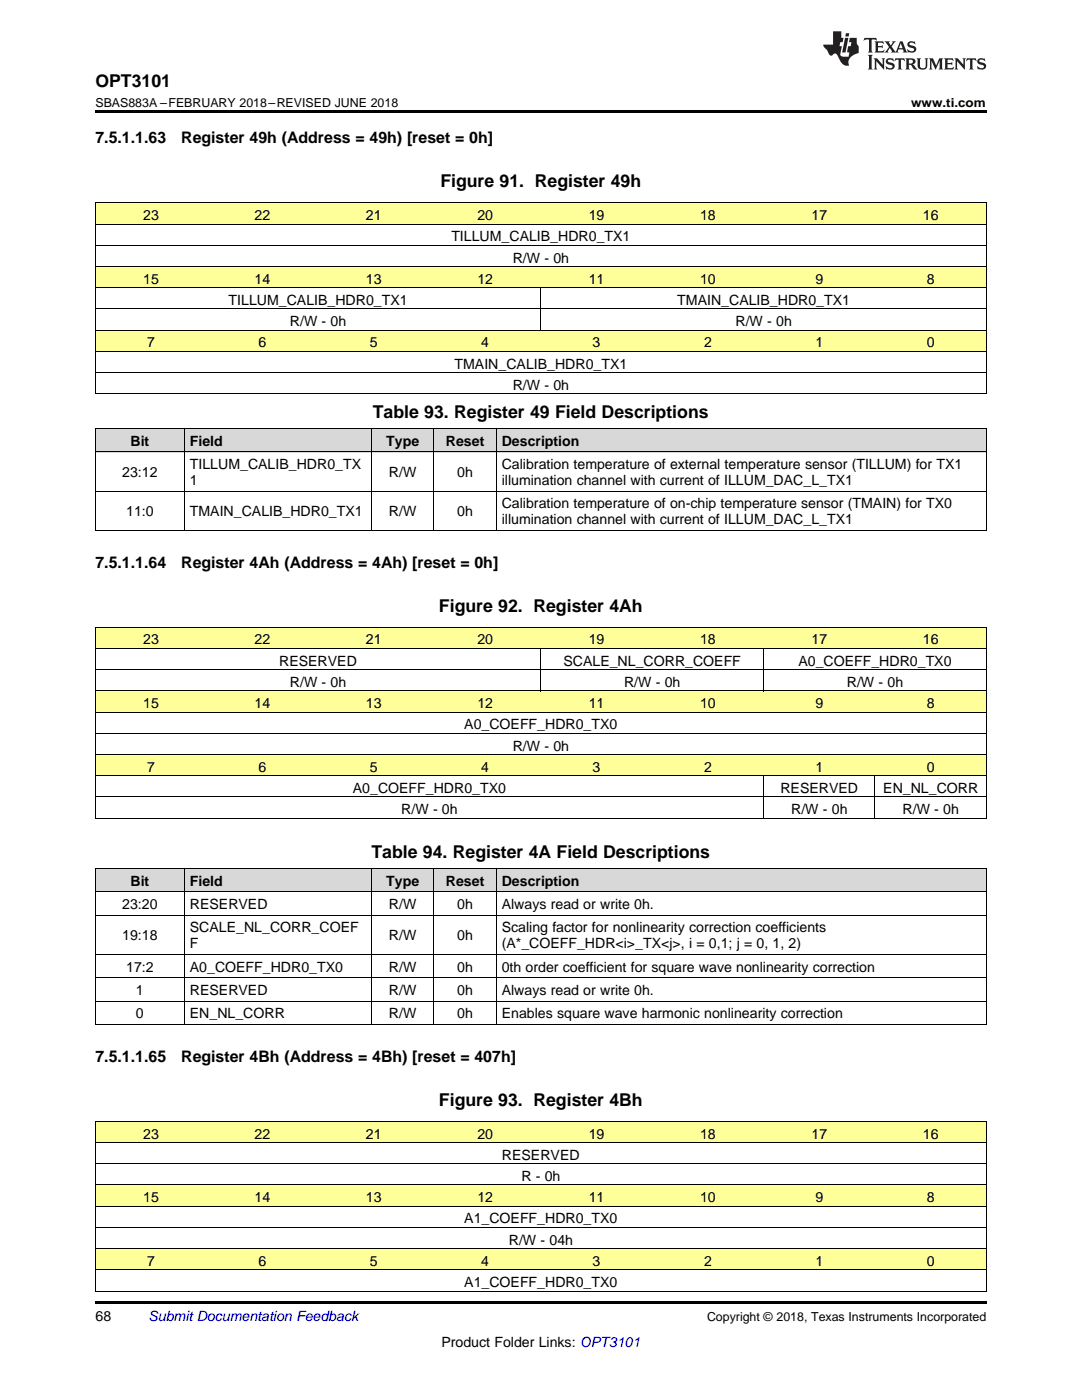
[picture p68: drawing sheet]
<svg xmlns="http://www.w3.org/2000/svg" width="216mm" height="279mm" viewBox="0 0 216 279" stroke-linecap="round" stroke-linejoin="round" font-family="sans-serif">
<defs><g id="words">
<g font-size="3.5">
<text x="19" y="17.3">OPT3101</text>
<text x="87.9" y="37.4">Figure 91. Register 49h</text>
<text x="74.4" y="83.5">Table 93. Register 49 Field Descriptions</text>
<text x="87.6" y="122.1">Figure 92. Register 4Ah</text>
<text x="74.1" y="171.3">Table 94. Register 4A Field Descriptions</text>
<text x="87.6" y="220.7">Figure 93. Register 4Bh</text>
</g>
<g font-size="3.2">
<text x="19" y="28.6">7.5.1.1.63</text>
<text x="36.2" y="28.6">Register 49h (Address = 49h) [reset = 0h]</text>
<text x="19" y="113.3">7.5.1.1.64</text>
<text x="36.2" y="113.3">Register 4Ah (Address = 4Ah) [reset = 0h]</text>
<text x="19" y="211.9">7.5.1.1.65</text>
<text x="36.2" y="211.9">Register 4Bh (Address = 4Bh) [reset = 407h]</text>
</g>
<g font-size="2.8">
<text x="28.6" y="43.9">23</text>
<text x="50.8" y="43.9">22</text>
<text x="73" y="43.9">21</text>
<text x="95.2" y="43.9">20</text>
<text x="117.5" y="43.9">19</text>
<text x="139.7" y="43.9">18</text>
<text x="161.9" y="43.9">17</text>
<text x="184.1" y="43.9">16</text>
<text x="90.1" y="48.2">TILLUM_CALIB_HDR0_TX1</text>
<text x="102.3" y="52.4">R/W - 0h</text>
<text x="28.6" y="56.6">15</text>
<text x="50.8" y="56.6">14</text>
<text x="73" y="56.6">13</text>
<text x="95.2" y="56.6">12</text>
<text x="117.5" y="56.6">11</text>
<text x="139.7" y="56.6">10</text>
<text x="162.7" y="56.6">9</text>
<text x="184.9" y="56.6">8</text>
<text x="45.6" y="60.9">TILLUM_CALIB_HDR0_TX1</text>
<text x="57.9" y="65.1">R/W - 0h</text>
<text x="135.1" y="60.9">TMAIN_CALIB_HDR0_TX1</text>
<text x="146.8" y="65.1">R/W - 0h</text>
<text x="29.4" y="69.3">7</text>
<text x="51.6" y="69.3">6</text>
<text x="73.8" y="69.3">5</text>
<text x="96" y="69.3">4</text>
<text x="118.3" y="69.3">3</text>
<text x="140.5" y="69.3">2</text>
<text x="162.7" y="69.3">1</text>
<text x="184.9" y="69.3">0</text>
<text x="90.7" y="73.6">TMAIN_CALIB_HDR0_TX1</text>
<text x="102.3" y="77.8">R/W - 0h</text>
<text x="26" y="89">Bit</text>
<text x="37.9" y="89">Field</text>
<text x="77.1" y="89">Type</text>
<text x="89" y="89">Reset</text>
<text x="100.1" y="89">Description</text>
<text x="24.4" y="95.2">23:12</text>
<text x="37.9" y="93.6">TILLUM_CALIB_HDR0_TX</text>
<text x="77.6" y="95.2">R/W</text>
<text x="91.2" y="95.2">0h</text>
<text x="100.1" y="93.6">Calibration temperature of external temperature sensor (TILLUM) for TX1</text>
<text x="37.9" y="96.8">1</text>
<text x="100.1" y="96.8">illumination channel with current of ILLUM_DAC_L_TX1</text>
<text x="100.1" y="101.5">Calibration temperature of on-chip temperature sensor (TMAIN) for TX0</text>
<text x="25.2" y="103">11:0</text>
<text x="37.9" y="103">TMAIN_CALIB_HDR0_TX1</text>
<text x="77.6" y="103">R/W</text>
<text x="91.2" y="103">0h</text>
<text x="100.1" y="104.6">illumination channel with current of ILLUM_DAC_L_TX1</text>
<text x="28.6" y="128.6">23</text>
<text x="50.8" y="128.6">22</text>
<text x="73" y="128.6">21</text>
<text x="95.2" y="128.6">20</text>
<text x="117.5" y="128.6">19</text>
<text x="139.7" y="128.6">18</text>
<text x="161.9" y="128.6">17</text>
<text x="184.1" y="128.6">16</text>
<text x="55.7" y="132.9">RESERVED</text>
<text x="57.9" y="137.1">R/W - 0h</text>
<text x="112.4" y="132.9">SCALE_NL_CORR_COEFF</text>
<text x="124.5" y="137.1">R/W - 0h</text>
<text x="159.3" y="132.9">A0_COEFF_HDR0_TX0</text>
<text x="169" y="137.1">R/W - 0h</text>
<text x="28.6" y="141.3">15</text>
<text x="50.8" y="141.3">14</text>
<text x="73" y="141.3">13</text>
<text x="95.2" y="141.3">12</text>
<text x="117.5" y="141.3">11</text>
<text x="139.7" y="141.3">10</text>
<text x="162.7" y="141.3">9</text>
<text x="184.9" y="141.3">8</text>
<text x="92.6" y="145.6">A0_COEFF_HDR0_TX0</text>
<text x="102.3" y="149.8">R/W - 0h</text>
<text x="29.4" y="154">7</text>
<text x="51.6" y="154">6</text>
<text x="73.8" y="154">5</text>
<text x="96" y="154">4</text>
<text x="118.3" y="154">3</text>
<text x="140.5" y="154">2</text>
<text x="162.7" y="154">1</text>
<text x="184.9" y="154">0</text>
<text x="70.4" y="158.3">A0_COEFF_HDR0_TX0</text>
<text x="155.7" y="158.3">RESERVED</text>
<text x="176.2" y="158.3">EN_NL_CORR</text>
<text x="80.1" y="162.5">R/W - 0h</text>
<text x="157.9" y="162.5">R/W - 0h</text>
<text x="180.1" y="162.5">R/W - 0h</text>
<text x="26" y="176.8">Bit</text>
<text x="37.9" y="176.8">Field</text>
<text x="77.1" y="176.8">Type</text>
<text x="89" y="176.8">Reset</text>
<text x="100.1" y="176.8">Description</text>
<text x="24.4" y="181.4">23:20</text>
<text x="37.9" y="181.4">RESERVED</text>
<text x="77.6" y="181.4">R/W</text>
<text x="91.2" y="181.4">0h</text>
<text x="100.1" y="181.4">Always read or write 0h.</text>
<text x="24.4" y="187.7">19:18</text>
<text x="37.9" y="186.1">SCALE_NL_CORR_COEF</text>
<text x="37.9" y="189.3">F</text>
<text x="77.6" y="187.7">R/W</text>
<text x="91.2" y="187.7">0h</text>
<text x="100.1" y="186.1">Scaling factor for nonlinearity correction coefficients</text>
<text x="100.1" y="189.3">(A*_COEFF_HDR&lt;i&gt;_TX&lt;j&gt;, i = 0,1; j = 0, 1, 2)</text>
<text x="25.2" y="193.9">17:2</text>
<text x="37.9" y="193.9">A0_COEFF_HDR0_TX0</text>
<text x="77.6" y="193.9">R/W</text>
<text x="91.2" y="193.9">0h</text>
<text x="100.1" y="193.9">0th order coefficient for square wave nonlinearity correction</text>
<text x="27.1" y="198.6">1</text>
<text x="27.1" y="203.2">0</text>
<text x="37.9" y="198.6">RESERVED</text>
<text x="37.9" y="203.2">EN_NL_CORR</text>
<text x="77.6" y="198.6">R/W</text>
<text x="77.6" y="203.2">R/W</text>
<text x="91.2" y="198.6">0h</text>
<text x="91.2" y="203.2">0h</text>
<text x="100.1" y="198.6">Always read or write 0h.</text>
<text x="100.1" y="203.2">Enables square wave harmonic nonlinearity correction</text>
<text x="28.6" y="227.2">23</text>
<text x="50.8" y="227.2">22</text>
<text x="73" y="227.2">21</text>
<text x="95.2" y="227.2">20</text>
<text x="117.5" y="227.2">19</text>
<text x="139.7" y="227.2">18</text>
<text x="161.9" y="227.2">17</text>
<text x="184.1" y="227.2">16</text>
<text x="100.2" y="231.5">RESERVED</text>
<text x="28.6" y="239.9">15</text>
<text x="50.8" y="239.9">14</text>
<text x="73" y="239.9">13</text>
<text x="95.2" y="239.9">12</text>
<text x="104" y="235.7">R - 0h</text>
<text x="117.5" y="239.9">11</text>
<text x="139.7" y="239.9">10</text>
<text x="162.7" y="239.9">9</text>
<text x="184.9" y="239.9">8</text>
<text x="92.6" y="244.2">A1_COEFF_HDR0_TX0</text>
<text x="101.5" y="248.4">R/W - 04h</text>
<text x="29.4" y="252.6">7</text>
<text x="51.6" y="252.6">6</text>
<text x="73.8" y="252.6">5</text>
<text x="92.6" y="256.9">A1_COEFF_HDR0_TX0</text>
<text x="96" y="252.6">4</text>
<text x="118.3" y="252.6">3</text>
<text x="140.5" y="252.6">2</text>
<text x="162.7" y="252.6">1</text>
<text x="184.9" y="252.6">0</text>
<text x="19" y="263.6">68</text>
<text x="88.1" y="268.9">Product Folder Links: OPT3101</text>
</g>
<text font-size="2.8" fill="#0000c8" x="29.6" y="263.6">Submit Documentation Feedback</text>
<g font-size="2.5">
<text x="19" y="21.4">SBAS883A –FEBRUARY 2018–REVISED JUNE 2018</text>
<text x="181.8" y="21.4">www.ti.com</text>
<text x="141.1" y="263.6">Copyright © 2018, Texas Instruments Incorporated</text>
</g>
</g></defs>
<g fill="#ff9">
<path d="M19 249.2h22.3v4.3h-22.3z"/>
<path d="M41.3 249.2h22.2v4.3h-22.2z"/>
<path d="M63.5 249.2h22.2v4.3h-22.2z"/>
<path d="M85.7 249.2h22.2v4.3h-22.2z"/>
<path d="M107.9 249.2h22.3v4.3h-22.3z"/>
<path d="M130.2 249.2h22.2v4.3h-22.2z"/>
<path d="M152.4 249.2h22.2v4.3h-22.2z"/>
<path d="M174.6 249.2h22.2v4.3h-22.2z"/>
<path d="M19 236.5h22.3v4.3h-22.3z"/>
<path d="M41.3 236.5h22.2v4.3h-22.2z"/>
<path d="M63.5 236.5h22.2v4.3h-22.2z"/>
<path d="M85.7 236.5h22.2v4.3h-22.2z"/>
<path d="M107.9 236.5h22.3v4.3h-22.3z"/>
<path d="M130.2 236.5h22.2v4.3h-22.2z"/>
<path d="M152.4 236.5h22.2v4.3h-22.2z"/>
<path d="M174.6 236.5h22.2v4.3h-22.2z"/>
<path d="M19 223.8h22.3v4.3h-22.3z"/>
<path d="M41.3 223.8h22.2v4.3h-22.2z"/>
<path d="M63.5 223.8h22.2v4.3h-22.2z"/>
<path d="M85.7 223.8h22.2v4.3h-22.2z"/>
<path d="M107.9 223.8h22.3v4.3h-22.3z"/>
<path d="M130.2 223.8h22.2v4.3h-22.2z"/>
<path d="M152.4 223.8h22.2v4.3h-22.2z"/>
<path d="M174.6 223.8h22.2v4.3h-22.2z"/>
</g>
<g fill="#d8d8d8">
<path d="M19 173.4h17.8v4.6h-17.8z"/>
<path d="M36.8 173.4h37.4v4.6h-37.4z"/>
<path d="M74.2 173.4h12.4v4.6h-12.4z"/>
<path d="M86.6 173.4h12.5v4.6h-12.5z"/>
<path d="M99.1 173.4h97.7v4.6h-97.7z"/>
</g>
<g fill="#ff9">
<path d="M19 150.6h22.3v4.3h-22.3z"/>
<path d="M41.3 150.6h22.2v4.3h-22.2z"/>
<path d="M63.5 150.6h22.2v4.3h-22.2z"/>
<path d="M85.7 150.6h22.2v4.3h-22.2z"/>
<path d="M107.9 150.6h22.3v4.3h-22.3z"/>
<path d="M130.2 150.6h22.2v4.3h-22.2z"/>
<path d="M152.4 150.6h22.2v4.3h-22.2z"/>
<path d="M174.6 150.6h22.2v4.3h-22.2z"/>
<path d="M19 137.9h22.3v4.3h-22.3z"/>
<path d="M41.3 137.9h22.2v4.3h-22.2z"/>
<path d="M63.5 137.9h22.2v4.3h-22.2z"/>
<path d="M85.7 137.9h22.2v4.3h-22.2z"/>
<path d="M107.9 137.9h22.3v4.3h-22.3z"/>
<path d="M130.2 137.9h22.2v4.3h-22.2z"/>
<path d="M152.4 137.9h22.2v4.3h-22.2z"/>
<path d="M174.6 137.9h22.2v4.3h-22.2z"/>
<path d="M19 125.2h22.3v4.3h-22.3z"/>
<path d="M41.3 125.2h22.2v4.3h-22.2z"/>
<path d="M63.5 125.2h22.2v4.3h-22.2z"/>
<path d="M85.7 125.2h22.2v4.3h-22.2z"/>
<path d="M107.9 125.2h22.3v4.3h-22.3z"/>
<path d="M130.2 125.2h22.2v4.3h-22.2z"/>
<path d="M152.4 125.2h22.2v4.3h-22.2z"/>
<path d="M174.6 125.2h22.2v4.3h-22.2z"/>
</g>
<g fill="#d8d8d8">
<path d="M19 85.6h17.8v4.6h-17.8z"/>
<path d="M36.8 85.6h37.4v4.6h-37.4z"/>
<path d="M74.2 85.6h12.4v4.6h-12.4z"/>
<path d="M86.6 85.6h12.5v4.6h-12.5z"/>
<path d="M99.1 85.6h97.7v4.6h-97.7z"/>
</g>
<g fill="#ff9">
<path d="M19 65.9h22.3v4.3h-22.3z"/>
<path d="M41.3 65.9h22.2v4.3h-22.2z"/>
<path d="M63.5 65.9h22.2v4.3h-22.2z"/>
<path d="M85.7 65.9h22.2v4.3h-22.2z"/>
<path d="M107.9 65.9h22.3v4.3h-22.3z"/>
<path d="M130.2 65.9h22.2v4.3h-22.2z"/>
<path d="M152.4 65.9h22.2v4.3h-22.2z"/>
<path d="M174.6 65.9h22.2v4.3h-22.2z"/>
<path d="M19 53.2h22.3v4.3h-22.3z"/>
<path d="M41.3 53.2h22.2v4.3h-22.2z"/>
<path d="M63.5 53.2h22.2v4.3h-22.2z"/>
<path d="M85.7 53.2h22.2v4.3h-22.2z"/>
<path d="M107.9 53.2h22.3v4.3h-22.3z"/>
<path d="M130.2 53.2h22.2v4.3h-22.2z"/>
<path d="M152.4 53.2h22.2v4.3h-22.2z"/>
<path d="M174.6 53.2h22.2v4.3h-22.2z"/>
<path d="M19 40.5h22.3v4.3h-22.3z"/>
<path d="M41.3 40.5h22.2v4.3h-22.2z"/>
<path d="M63.5 40.5h22.2v4.3h-22.2z"/>
<path d="M85.7 40.5h22.2v4.3h-22.2z"/>
<path d="M107.9 40.5h22.3v4.3h-22.3z"/>
<path d="M130.2 40.5h22.2v4.3h-22.2z"/>
<path d="M152.4 40.5h22.2v4.3h-22.2z"/>
<path d="M174.6 40.5h22.2v4.3h-22.2z"/>
</g>
<path d="M19 22h177.8v.5h-177.8zM19 105.9h.2zM74 105.9h.2zM86.5 105.9h.1zM99 105.9h.1zM196.7 105.9h.1zM19 204.5h.2zM74 204.5h.2zM86.5 204.5h.1zM99 204.5h.1zM196.7 204.5h.1zM19 259.7h177.8v.5h-177.8z" fill="#000"/>
<g fill="none" stroke="#000" stroke-width=".2">
<path d="M19 57.4h177.8M19 53.2h177.8M19 48.9h177.8M19 44.7h177.8M19 40.5h177.8M19.1 40.5v38.1M107.9 57.5v8.4M196.8 40.5v38.1M19 78.6h177.8M19 74.3h177.8M19 70.1h177.8M19 65.9h177.8"/>
<path d="M19 61.6h177.8M19 98h177.8M19 90.2h177.8M19 85.5h177.8M19.1 85.5v20.4M36.8 85.5v20.4M74.1 85.5v20.4M86.6 85.5v20.4M99 85.5v20.4M196.8 85.5v20.4M19 105.9h177.8M19 137.9h177.8"/>
<path d="M19 133.6h177.8M19 129.4h177.8M19 125.2h177.8M19.1 125.2v38.1M107.9 129.5v8.4M152.3 129.5v8.4M196.8 125.2v38.1M19 159h177.8M19 154.8h177.8M19 150.6h177.8M19 146.3h177.8M19 142.1h177.8"/>
<path d="M152.3 154.9v8.4M174.6 154.9v8.4M19 178h177.8M19 173.3h177.8M19 163.3h177.8M19.1 173.4v31.1M36.8 173.4v31.1M74.1 173.4v31.1M86.6 173.4v31.1M99 173.4v31.1M196.8 173.4v31.1M19 199.8h177.8"/>
<path d="M19 195.1h177.8M19 190.5h177.8M19 182.7h177.8M19 204.5h177.8M19 236.5h177.8M19 232.3h177.8M19 228h177.8M19 223.8h177.8M19.1 223.8v33.9M196.8 223.8v33.9M19 257.7h177.8M19 253.4h177.8"/>
<path d="M19 249.2h177.8M19 245h177.8M19 240.7h177.8"/>
</g>
<g fill="#231f20">
<path d="M172.5 7.6l-.1 .5 .4-.2h.6v.1v2.1l-.2 .4h.9l-.2-.4v-2.1l.1-.1h.5l.5 .2-.2-.5zM174.5 8.3l.2 .3v1.5l-.2 .4h1.8l.2-.6a1.04 1.04 0 0 1-1.3 .2v-.7h.6l.3 .2v-.6l-.3 .2h-.6v-.6l.8-.1 .4 .3-.2-.5zM176.5 8.3l.9 1.1-.9 1.1h.8l-.2-.2 .4-.7 .5 .7-.2 .2h1.5l-.2-.2 .2-.4h.9l.1 .4-.2 .2h1l-.3-.3-.7-1.9h-.5l-.9 2-.8-1 .9-1h-.8l.1 .3-.4 .5-.3-.6 .1-.2zM179.7 8.6l.4 1h-.7zM181.3 8.4a.63 .63 0 0 0-.2 .7 .63 .63 0 0 0 .6 .4l.6 .2 .1 .2a.75 .75 0 0 1-.7 .4 .75 .75 0 0 1-.6-.5l.1 .7 .1-.1a1.11 1.11 0 0 0 1.5-.6 1.13 1.13 0 0 0-1.2-.8l-.1-.4a1.04 1.04 0 0 1 1.2 .2l-.2-.5-.2 .1-.4-.2zM173.2 10.9l.2 .4v2.2l-.2 .4h1l-.3-.4v-2.2l.3-.4zM174.3 11.6l.3 .4v1.5l-.3 .4h.8l-.2-.4v-1.3l1.5 1.7v-1.9l.2-.4h-.7l.2 .4v.9l-1.1-1.3zM177 11.8a.62 .62 0 0 0-.2 .7 .62 .62 0 0 0 .6 .4l.6 .1 .1 .3a.76 .76 0 0 1-.7 .3 .76 .76 0 0 1-.7-.4l.2 .7 .1-.1a1.11 1.11 0 0 0 1.5-.6 1.13 1.13 0 0 0-1.2-.8l-.1-.4a1.04 1.04 0 0 1 1.2 .2l-.2-.6-.2 .1-.5-.1zM178.7 11.6l-.2 .6a.61 .61 0 0 1 .8-.3v1.6l-.2 .4h.9l-.2-.4v-1.6a.63 .63 0 0 1 .7 .3l-.1-.6zM180.6 11.6l.3 .4v1.5l-.3 .4h1l-.2-.2-.1-.8 .6 .2a.76 .76 0 0 0 1.2 .7l-1-1a.58 .58 0 0 0 .6-.5 .58 .58 0 0 0-.5-.6zM181.4 11.9h.1a.45 .45 0 0 1 .5 .1 .45 .45 0 0 1 .1 .5l-.8 .2zM182.9 11.6l.2 .2a2.17 2.17 0 0 0 .3 1.9 .99 .99 0 0 0 1.6-.6v-1.1l.2-.4h-.7l.2 .2a1.92 1.92 0 0 1-.2 1.8 .6 .6 0 0 1-.9-.5v-1.1l.2-.4zM185.4 11.6l.2 .4v1.5l-.2 .4h.7l-.2-.4v-1.4l.8 1.8 .8-1.8v1.4l-.2 .4h.9l-.2-.4v-1.5l.2-.4h-.8l-.6 1.5-.6-1.5zM188.4 11.6l.2 .4v1.5l-.2 .4h1.8l.1-.6a1.04 1.04 0 0 1-1.2 .1v-.6h.5l.4 .2v-.6l-.4 .2h-.5v-.7h.8l.3 .3-.1-.6zM190.5 11.6l.2 .4v1.5l-.2 .4h.7l-.2-.4v-1.3l1.5 1.7v-1.9l.2-.4h-.7l.2 .4v.9l-1.1-1.3zM192.9 11.6l-.1 .6a.61 .61 0 0 1 .7-.3l.1 1.6-.3 .4h1l-.3-.4 .1-1.6a.63 .63 0 0 1 .7 .3l-.1-.6zM195.2 11.8a.62 .62 0 0 0-.2 .7 .62 .62 0 0 0 .6 .4l.6 .1 .1 .3a.76 .76 0 0 1-.7 .3 .76 .76 0 0 1-.6-.4l.1 .7 .1-.1a1.11 1.11 0 0 0 1.6-.6 1.13 1.13 0 0 0-1.3-.8l-.1-.4a1.04 1.04 0 0 1 1.2 .2l-.1-.6-.2 .1-.5-.1z"/>
<path d="M166.2 6.3v2.6h-1.9v.4l.8 .9a.91 .91 0 0 0 1 .8 .56 .56 0 0 1 .5-.3 .56 .56 0 0 1 .5 .3l.4 .8a1.53 1.53 0 0 0 1.9 1.2 1.54 1.54 0 0 1 1-2.1l.9-.3v-1.4a1.52 1.52 0 0 1-.4-1.6h-1.3l-.2 .8h.5l-.2 .8h-.5l-.1 1v.2l.4 .1-.2 .8a1.93 1.93 0 0 1-1.6-.3l.3-1.8h-.5l.2-.8h.4l.2-.8h-.4v-1.3zM168.6 7.6l-.6 2.9h.7l.6-2.9zM168.8 6.6l-.1 .7h.6l.2-.7z"/>
</g>
<use href="#words"/>
</svg>
